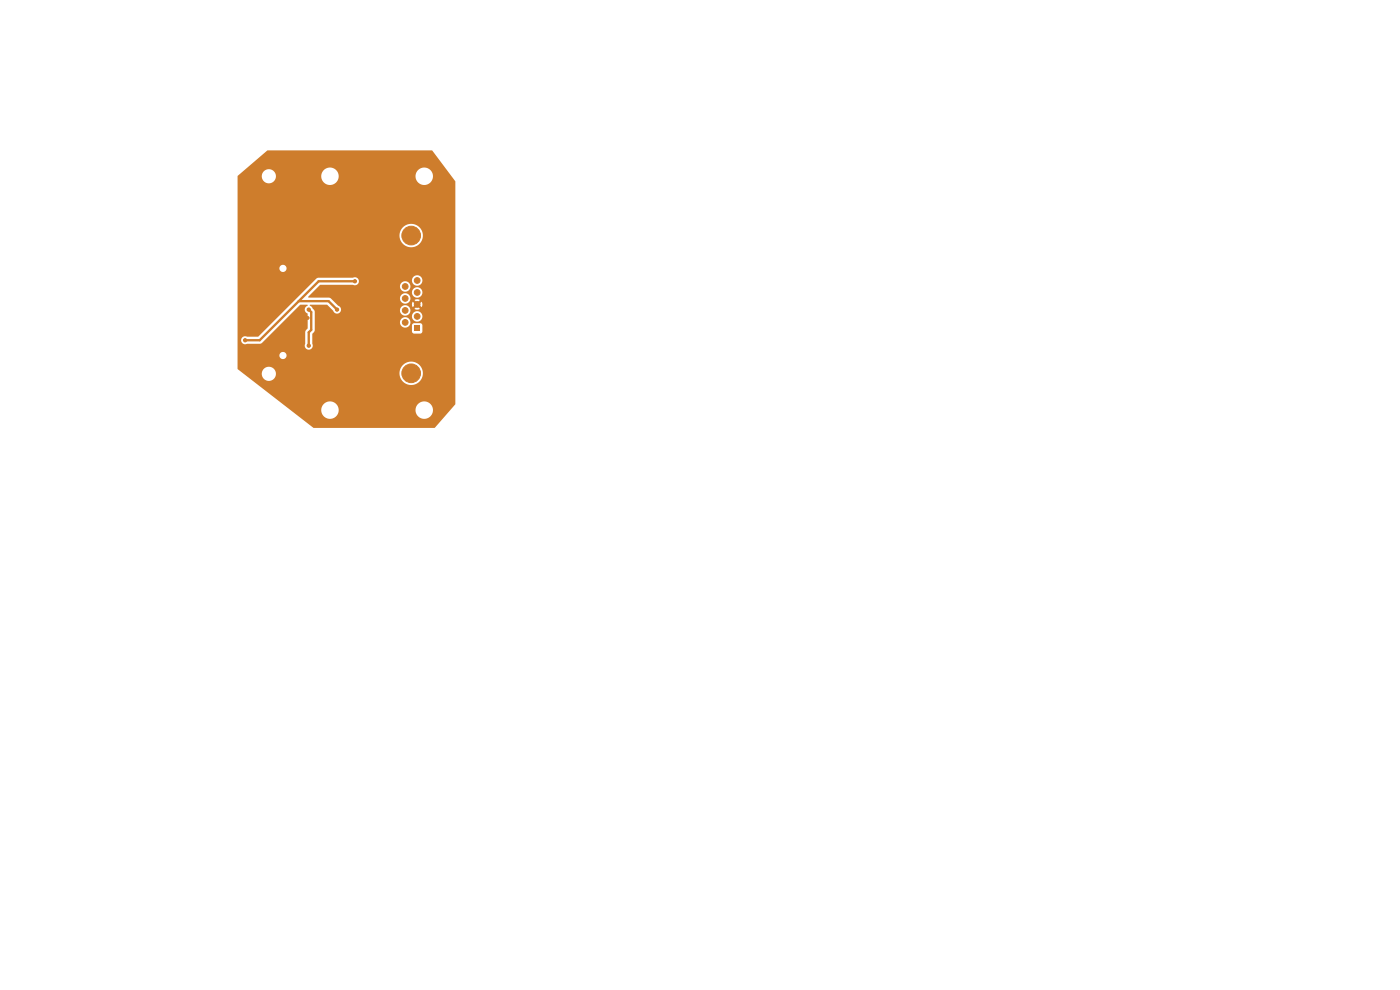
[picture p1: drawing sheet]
<svg xmlns="http://www.w3.org/2000/svg" width="297mm" height="210mm" viewBox="0 0 297 210" stroke-linecap="round" stroke-linejoin="round" font-family="sans-serif">
<path d="M87.9 69.1h1.2v1.2h-1.2z" fill="#ce7d2c"/>
<g fill="#ce7d2c" stroke="#ce7d2c" stroke-width=".21">
<circle cx="88.5" cy="67.1" r=".61"/>
<circle cx="88.5" cy="64.6" r=".61"/>
<circle cx="88.5" cy="62" r=".61"/>
<circle cx="88.5" cy="59.5" r=".61"/>
<circle cx="86" cy="68.4" r=".61"/>
<circle cx="86" cy="65.8" r=".61"/>
<circle cx="86" cy="63.3" r=".61"/>
<circle cx="86" cy="60.8" r=".61"/>
<circle cx="87.2" cy="79.2" r="1.98"/>
<circle cx="87.2" cy="50" r="1.98"/>
<circle cx="52" cy="72.2" r=".35"/>
<circle cx="71.5" cy="65.7" r=".35"/>
<circle cx="75.3" cy="59.7" r=".35"/>
<circle cx="67.5" cy="69.2" r=".3"/>
<circle cx="70.5" cy="57.5" r=".3"/>
<circle cx="52.5" cy="62.5" r=".3"/>
<circle cx="72" cy="74.7" r=".3"/>
<circle cx="52.5" cy="55" r=".3"/>
<circle cx="79.5" cy="74.7" r=".3"/>
<circle cx="90.9" cy="65.9" r=".3"/>
<circle cx="85.8" cy="57.5" r=".3"/>
<circle cx="65.3" cy="67.4" r=".3"/>
<circle cx="59.2" cy="66.1" r=".3"/>
<circle cx="62.7" cy="77.2" r=".3"/>
<circle cx="67.5" cy="78.7" r=".3"/>
<circle cx="91" cy="63" r=".3"/>
<circle cx="78" cy="57.3" r=".3"/>
<circle cx="87" cy="74.7" r=".3"/>
<circle cx="91.1" cy="57.8" r=".3"/>
<circle cx="80" cy="66.2" r=".3"/>
<circle cx="60" cy="55" r=".3"/>
<circle cx="52" cy="70" r=".3"/>
<circle cx="56" cy="75" r=".3"/>
<circle cx="74.2" cy="65.8" r=".3"/>
<circle cx="69" cy="67.7" r=".3"/>
<circle cx="66.5" cy="57.5" r=".3"/>
<circle cx="65.5" cy="65.7" r=".35"/>
<circle cx="65.5" cy="73.3" r=".35"/>
</g>
<path d="M75.3 59.7h-7.7l-12.5 12.5h-3.1M63.4 63.9h6.3l1.8 1.8M65.5 65.7l.5 .5v3.8l-.5 .5v2.8" fill="none" stroke="#ce7d2c" stroke-width=".5"/>
<path d="M50.4 37.3h5.1a1.51 1.51 0 0 0 1.5 1.6 1.51 1.51 0 0 0 1.5-1.6h9.6v.2a1.85 1.85 0 0 0 2 1.7 1.85 1.85 0 0 0 1.8-1.9h16.2v.2a1.85 1.85 0 0 0 2.9 1.5 1.85 1.85 0 0 0 0-3.2 1.85 1.85 0 0 0-2.9 1.5h-16.2l-.1-.3a1.85 1.85 0 0 0-1.9-1.5 1.85 1.85 0 0 0-1.8 1.8h-9.6v-.3a1.51 1.51 0 0 0-1.6-1.1 1.51 1.51 0 0 0-1.4 1.4h-5l6.3-5.4h34.8l5 6.6v47.3l-4.4 5h-25.6l-5.1-3.9h6.6v.2a1.85 1.85 0 0 0 2 1.8 1.85 1.85 0 0 0 1.8-2h16.2v.2a1.85 1.85 0 0 0 2.9 1.5 1.85 1.85 0 0 0 0-3.2 1.85 1.85 0 0 0-2.9 1.5h-16.2l-.1-.3a1.85 1.85 0 0 0-1.9-1.5 1.85 1.85 0 0 0-1.8 1.8h-6.6l-9.9-7.7h3.9v.2a1.5 1.5 0 0 0 1.7 1.4 1.5 1.5 0 0 0 1.3-1.7h26.2v.2a2.48 2.48 0 0 0 3.8 2 2.48 2.48 0 0 0 0-4.2 2.48 2.48 0 0 0-3.8 2l-26.2-.2a1.51 1.51 0 0 0-1.6-1.1 1.51 1.51 0 0 0-1.4 1.4h-3.9l-1.2-.9v-3h8.9a.76 .76 0 0 0 1 .8 .76 .76 0 0 0 .3-1.2 .76 .76 0 0 0-1.3 .3v.1h-8.9v-3.2h.7a.87 .87 0 0 0 1.3 .8l3-.1 8.3-8.1 1.5-.1 .1 .2a.93 .93 0 0 0-.6 .9 .93 .93 0 0 0 .6 .9v3l-.6 .8v2.5a.86 .86 0 0 0 .8 1.3 .86 .86 0 0 0 .8-1.3v-2l.4-.7 .1-1.9h18.1a1.11 1.11 0 0 0 .7 1.1 1.11 1.11 0 0 0 1.3-.4h.5v1.4l.2 .3 1.6 .1 .4-.3v-1.5l-.2-.4h-1.6l-.4 .4h-.5a1.11 1.11 0 0 0-.6-1.7 1.11 1.11 0 0 0-1.4 1h-18.1v-1.3h20.6v.2a1.11 1.11 0 0 0 1.7 .9 1.11 1.11 0 0 0 0-1.9 1.11 1.11 0 0 0-1.7 .8h-20.6l-.1-1.2-1-1 .1-.2h3.5l1.4 1.3a.85 .85 0 0 0 .9 .6 .85 .85 0 0 0 .7-.7h12.6v.1a1.11 1.11 0 0 0 1.6 .9 1.11 1.11 0 0 0 0-1.9 1.11 1.11 0 0 0-1.6 .9h-12.5a.89 .89 0 0 0-.7-1l-.3-.3h16l.2 .7 .5-.6 .4 .3-.6 .6a1.11 1.11 0 0 0 1.2 0l-.6-.6 .4-.3 .5 .6a1.11 1.11 0 0 0 0-1.2l-.5 .6-.4-.4 .6-.6a1.11 1.11 0 0 0-1.2 0l.6 .6-.4 .4-.5-.6-.2 .5h-16l-1.3-1.3h14.8a1.11 1.11 0 0 0 1.5 1.2 1.11 1.11 0 0 0 .3-1.9 1.11 1.11 0 0 0-1.8 .6v.1h-14.8l-4.6-.1-.1-.1 1-1h21v.1a1.11 1.11 0 0 0 1.7 .9 1.11 1.11 0 0 0 0-1.9 1.11 1.11 0 0 0-1.7 .9h-21l1.2-1.3h17.3v.2a1.11 1.11 0 0 0 1.6 .8 1.11 1.11 0 0 0 0-1.9 1.11 1.11 0 0 0-1.6 .9h-17.3l.4-.3h6.9a.85 .85 0 0 0 .9-.1 .85 .85 0 0 0 .3-.9h11.3v.2a1.11 1.11 0 0 0 1.7 .8 1.11 1.11 0 0 0 0-1.8 1.11 1.11 0 0 0-1.7 .8h-11.3l-.1-.1a.88 .88 0 0 0-1.1-.4l-7.7 .1-12.4 12.4h-2.4a.85 .85 0 0 0-1.3 .7h-.7v-15.2h8.9v.1a.76 .76 0 0 0 1.1 .6 .76 .76 0 0 0 0-1.3 .76 .76 0 0 0-1.1 .6h-8.9v-7.1h34.3v.3a2.48 2.48 0 0 0 3.8 2 2.48 2.48 0 0 0 0-4.3 2.48 2.48 0 0 0-3.8 2h-34.3z" fill="#ce7d2c"/>
</svg>
